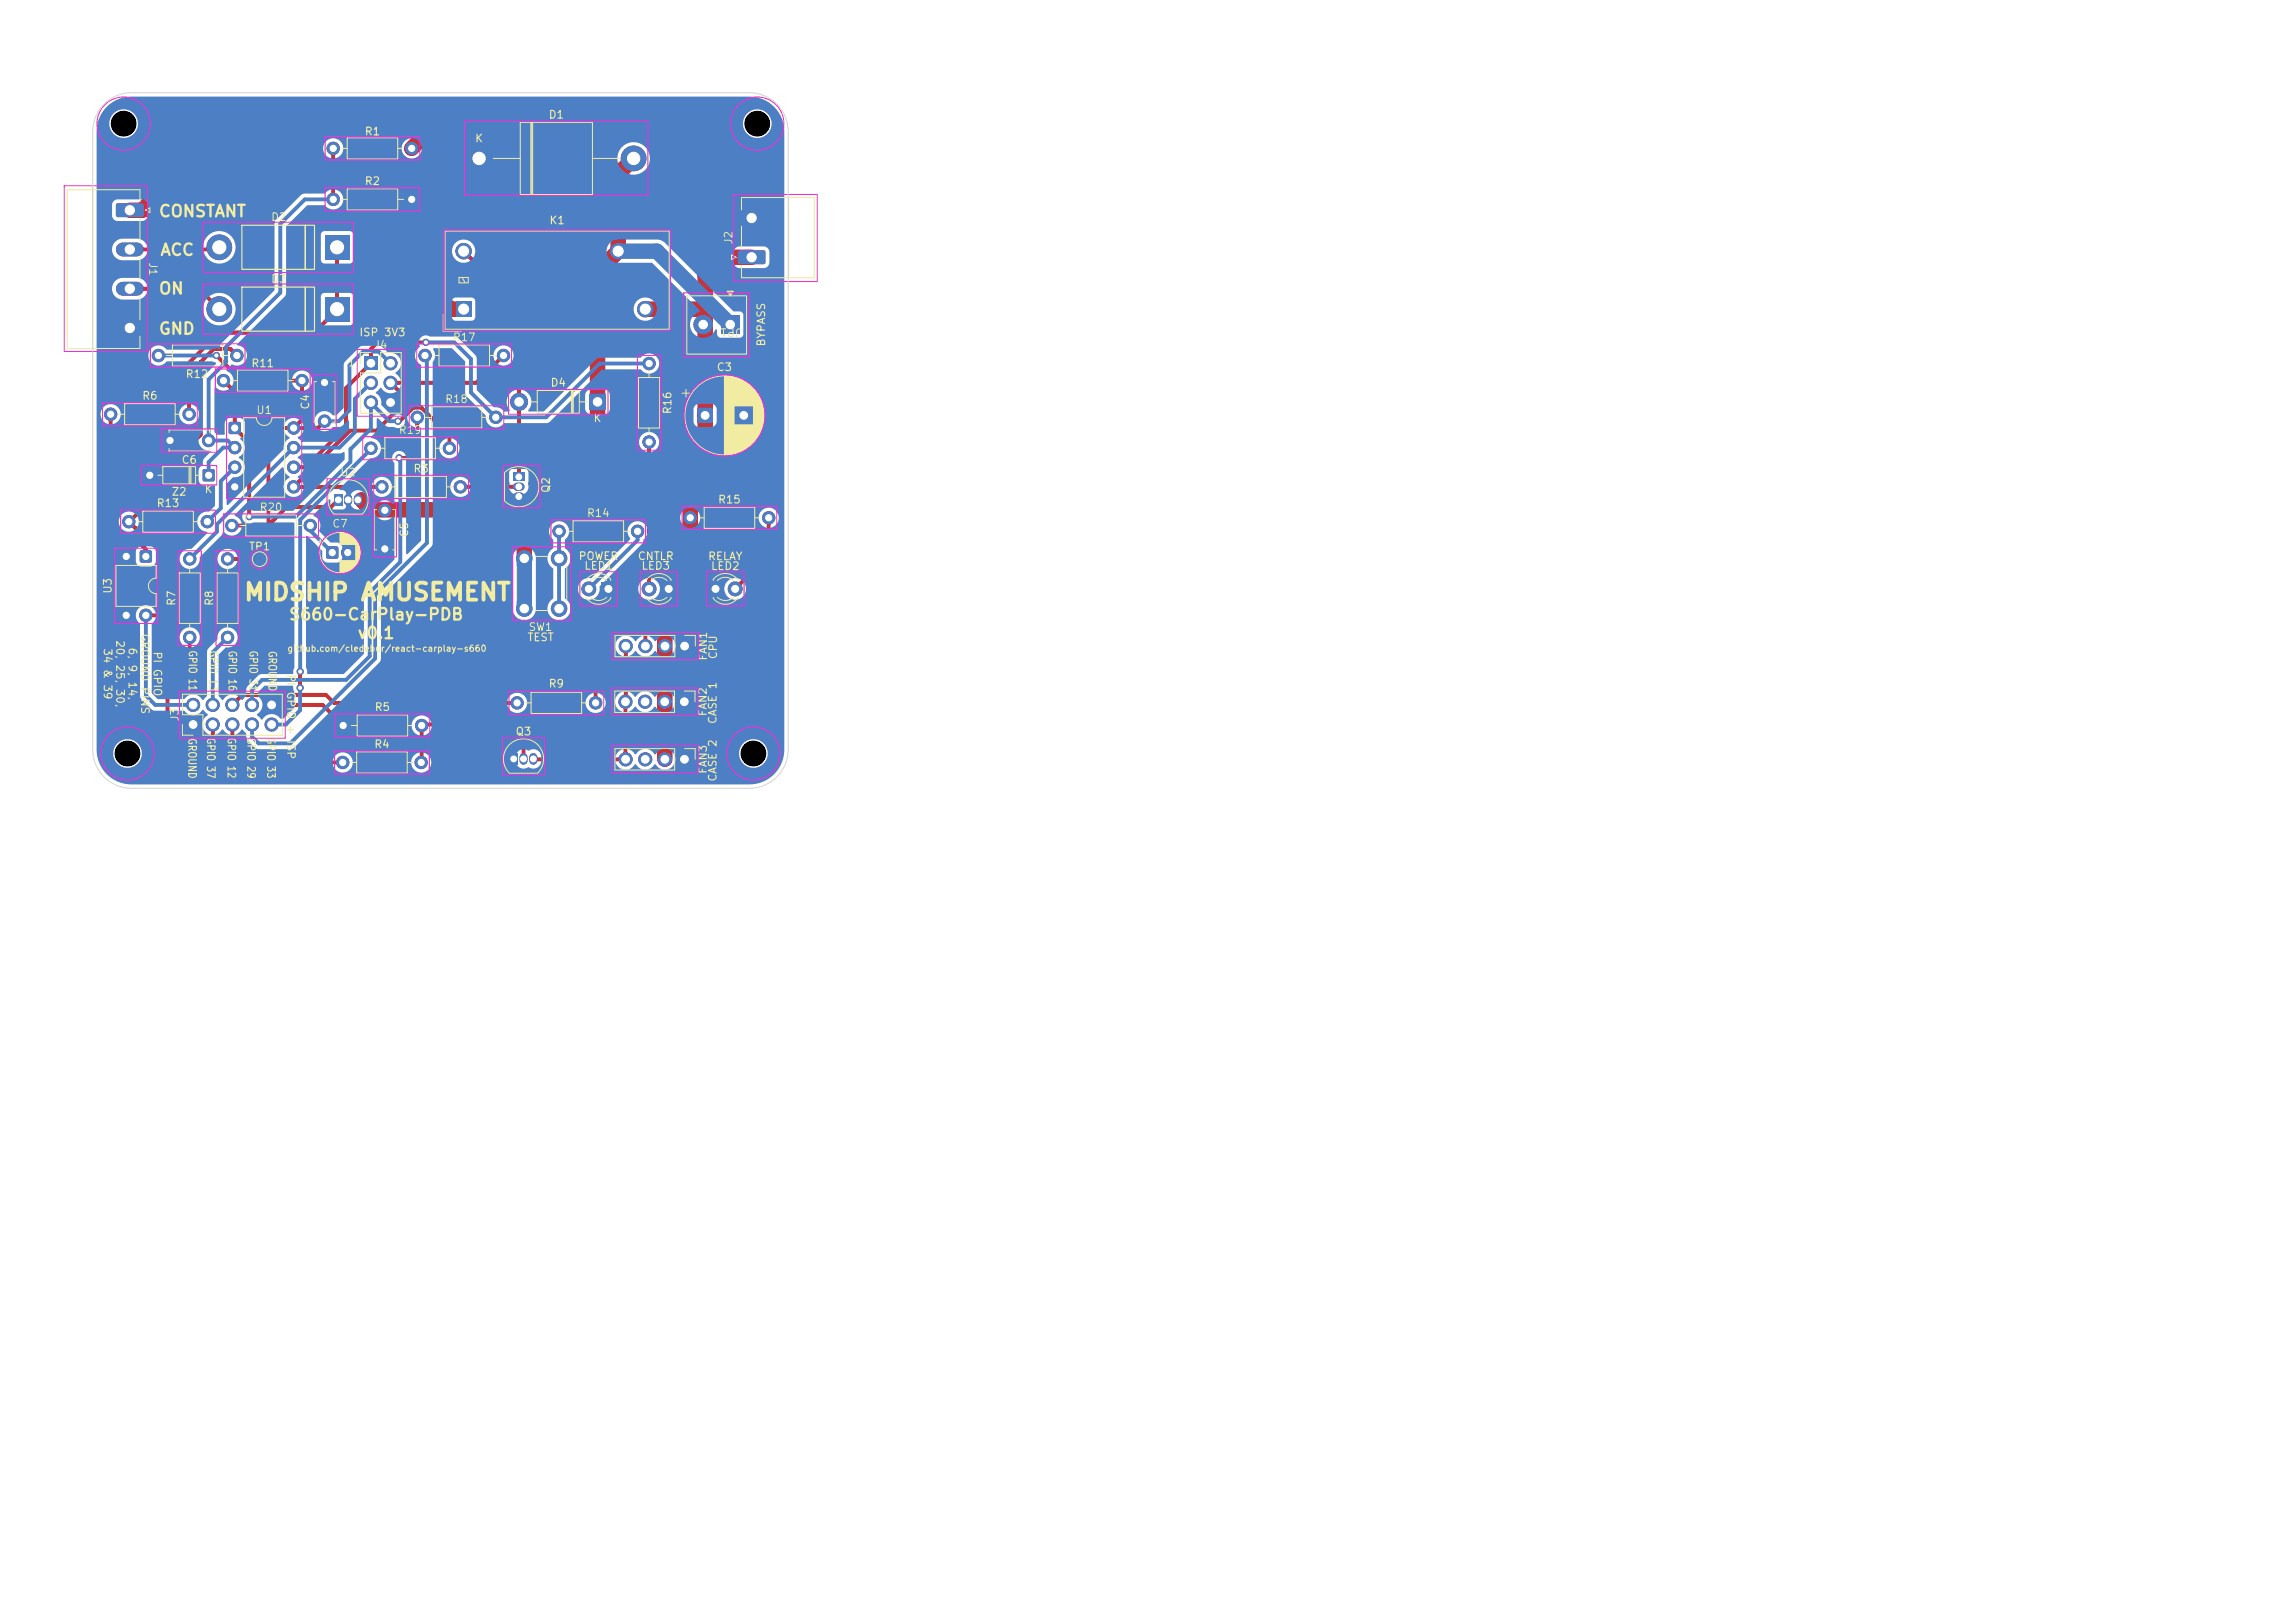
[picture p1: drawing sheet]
<svg xmlns="http://www.w3.org/2000/svg" width="297mm" height="210mm" viewBox="0 0 297 210" stroke-linecap="round" stroke-linejoin="round" font-family="sans-serif">
<defs><g id="words">
<text font-size="2.2" fill="#f2eda1" x="31.4" y="78.3">MIDSHIP AMUSEMENT</text>
<g font-size="1.5" fill="#f2eda1">
<text x="20.4" y="28.5">CONSTANT</text>
<text x="20.6" y="33.5">ACC</text>
<text x="20.4" y="38.5">ON</text>
<text x="20.4" y="43.7">GND</text>
<text x="37.3" y="80.6">S660-CarPlay-PDB</text>
<text x="46.2" y="83">v0.1</text>
</g>
<g font-size="1" fill="#f2eda1">
<text x="47.1" y="17.8">R1</text>
<text x="70.9" y="15.6">D1</text>
<text x="61.4" y="18.7">K</text>
<text x="35" y="28.8">D2</text>
<text x="47.1" y="24.2">R2</text>
<text x="71" y="29.3">K1</text>
<text x="19" y="33.9" transform="rotate(90 19 33.9)">J1</text>
<text x="95" y="31.7" transform="rotate(-90 95 31.7)">J2</text>
<text x="35" y="36.8">D3</text>
<text x="32.4" y="47.8">R11</text>
<text x="46.4" y="43.8">ISP 3V3</text>
<text x="48.3" y="45.4">J4</text>
<text x="58.5" y="44.4">R17</text>
<text x="96" y="42.2" transform="rotate(-180 96 42.2)">JP1</text>
<text x="99.3" y="44.9" transform="rotate(-90 99.3 44.9)">BYPASS</text>
<text x="18.3" y="52">R6</text>
<text x="23.9" y="49.2">R12</text>
<text x="33.1" y="53.8">U1</text>
<text x="40.3" y="53.1" transform="rotate(-90 40.3 53.1)">C4</text>
<text x="57.5" y="52.4">R18</text>
<text x="71.2" y="50.3">D4</text>
<text x="87.1" y="53.7" transform="rotate(-90 87.1 53.7)">R16</text>
<text x="92.7" y="48.3">C3</text>
<text x="51.5" y="56.4">R19</text>
<text x="76.7" y="54.9">K</text>
<text x="20.2" y="65.9">R13</text>
<text x="22.1" y="64.4">Z2</text>
<text x="23.4" y="60.3">C6</text>
<text x="26.4" y="64.1">K</text>
<text x="44" y="61.9">U2</text>
<text x="53.4" y="61.4">R3</text>
<text x="71.4" y="63.9" transform="rotate(-90 71.4 63.9)">Q2</text>
<text x="92.8" y="65.4">R15</text>
<text x="32.1" y="71.5">TP1</text>
<text x="33.5" y="66.4">R20</text>
<text x="42.9" y="68.5">C7</text>
<text x="53.1" y="69.6" transform="rotate(-90 53.1 69.6)">C5</text>
<text x="75.9" y="67.1">R14</text>
<text x="14.7" y="76.9" transform="rotate(-90 14.7 76.9)">U3</text>
<text x="74.8" y="72.7">POWER</text>
<text x="75.5" y="74">LED1</text>
<text x="82.5" y="72.7">CNTLR</text>
<text x="82.9" y="74">LED3</text>
<text x="91.6" y="72.7">RELAY</text>
<text x="91.9" y="74">LED2</text>
<text x="13.2" y="83.8" transform="rotate(90 13.2 83.8)">34 &amp; 39</text>
<text x="14.8" y="82.8" transform="rotate(90 14.8 82.8)">20, 25, 30,</text>
<text x="16.4" y="83.7" transform="rotate(90 16.4 83.7)">6, 9, 14,</text>
<text x="18" y="81.9" transform="rotate(90 18 81.9)">GROUND PINS</text>
<text x="22.9" y="78.5" transform="rotate(-90 22.9 78.5)">R7</text>
<text x="27.8" y="78.5" transform="rotate(-90 27.8 78.5)">R8</text>
<text x="68.2" y="83.2">TEST</text>
<text x="68.3" y="81.9">SW1</text>
<text x="19.6" y="84.2" transform="rotate(90 19.6 84.2)">PI GPIO</text>
<text x="24.2" y="84.1" transform="rotate(90 24.2 84.1)">GPIO 11</text>
<text x="26.9" y="84.1" transform="rotate(90 26.9 84.1)">GPIO 13</text>
<text x="29.3" y="84.1" transform="rotate(90 29.3 84.1)">GPIO 16</text>
<text x="32" y="84.1" transform="rotate(90 32 84.1)">GPIO 31</text>
<text x="34.5" y="84.2" transform="rotate(90 34.5 84.2)">GROUND</text>
<text x="36.9" y="87.2" transform="rotate(90 36.9 87.2)">PI</text>
<text x="36.9" y="89.4" transform="rotate(90 36.9 89.4)">GPIO +</text>
<text x="70.9" y="89.2">R9</text>
<text x="91.7" y="85.6" transform="rotate(-90 91.7 85.6)">FAN1</text>
<text x="93" y="85.4" transform="rotate(-90 93 85.4)">CPU</text>
<text x="23.4" y="93.4" transform="rotate(-90 23.4 93.4)">J3</text>
<text x="24.1" y="95.4" transform="rotate(90 24.1 95.4)">GROUND</text>
<text x="26.5" y="95.4" transform="rotate(90 26.5 95.4)">GPIO</text>
<text x="29.2" y="95.4" transform="rotate(90 29.2 95.4)">GPIO</text>
<text x="31.8" y="95.4" transform="rotate(90 31.8 95.4)">GPIO</text>
<text x="34.3" y="95.4" transform="rotate(90 34.3 95.4)">GPIO</text>
<text x="36.9" y="95.7" transform="rotate(90 36.9 95.7)">ISP</text>
<text x="48.4" y="92.2">R5</text>
<text x="66.7" y="95.4">Q3</text>
<text x="91.7" y="92.8" transform="rotate(-90 91.7 92.8)">FAN2</text>
<text x="93" y="93.8" transform="rotate(-90 93 93.8)">CASE 1</text>
<text x="26.5" y="99" transform="rotate(90 26.5 99)">37</text>
<text x="29.2" y="99" transform="rotate(90 29.2 99)">12</text>
<text x="31.8" y="99" transform="rotate(90 31.8 99)">29</text>
<text x="34.3" y="99" transform="rotate(90 34.3 99)">33</text>
<text x="48.4" y="97">R4</text>
<text x="91.7" y="100.2" transform="rotate(-90 91.7 100.2)">FAN3</text>
<text x="93" y="101.2" transform="rotate(-90 93 101.2)">CASE</text>
<text x="93" y="96.7" transform="rotate(-90 93 96.7)">2</text>
</g>
<g font-size=".8" fill="#f2eda1">
<text x="45" y="47.6">1</text>
<text x="37.1" y="84.5">github.com/cledebur/react-carplay-s660</text>
</g>
</g></defs>
<g fill="#c83434" stroke="#c83434" stroke-width=".13">
<circle cx="84" cy="47" r=".8"/>
<circle cx="84" cy="57.2" r=".8"/>
</g>
<path d="M29.7 54.7l.1-.1 1.3 .1 .1 .1-.1 1.3-.2 .1-1.2-.1-.1-.2z" fill="#c83434"/>
<g fill="#c83434" stroke="#c83434" stroke-width=".13">
<circle cx="30.4" cy="57.9" r=".8"/>
<circle cx="30.4" cy="60.5" r=".8"/>
<circle cx="30.4" cy="63" r=".8"/>
<circle cx="38" cy="63" r=".8"/>
<circle cx="38" cy="60.5" r=".8"/>
<circle cx="38" cy="57.9" r=".8"/>
<circle cx="38" cy="55.4" r=".8"/>
<circle cx="44.3" cy="98.7" r=".8"/>
<circle cx="54.5" cy="98.7" r=".8"/>
</g>
<path d="M87.7 97.4h1.7v1.7h-1.7z" fill="#c83434"/>
<g fill="#c83434" stroke="#c83434" stroke-width=".13">
<circle cx="86" cy="98.2" r=".85"/>
<circle cx="83.5" cy="98.2" r=".85"/>
<circle cx="81" cy="98.2" r=".85"/>
</g>
<path d="M47.1 46.2h1.7v1.7h-1.7z" fill="#c83434"/>
<g fill="#c83434" stroke="#c83434" stroke-width=".13">
<circle cx="50.5" cy="47" r=".85"/>
<circle cx="48" cy="49.5" r=".85"/>
<circle cx="50.5" cy="49.5" r=".85"/>
<circle cx="48" cy="52.1" r=".85"/>
<circle cx="50.5" cy="52.1" r=".85"/>
<circle cx="43.1" cy="25.8" r=".8"/>
<circle cx="53.3" cy="25.8" r=".8"/>
<circle cx="53.3" cy="19.2" r=".8"/>
<circle cx="43.1" cy="19.2" r=".8"/>
<circle cx="27" cy="57" r=".8"/>
<circle cx="22" cy="57" r=".8"/>
</g>
<path d="M87.7 82.8h1.7v1.7h-1.7z" fill="#c83434"/>
<g fill="#c83434" stroke="#c83434" stroke-width=".13">
<circle cx="86.1" cy="83.6" r=".85"/>
<circle cx="83.5" cy="83.6" r=".85"/>
<circle cx="81" cy="83.6" r=".85"/>
<circle cx="77.1" cy="90.9" r=".8"/>
<circle cx="66.9" cy="90.9" r=".8"/>
</g>
<path d="M15.1 26.4l.1-.1h3.2l.2 .3v1.3l-.2 .2h-3.2l-.2-.2z" fill="#c83434"/>
<path d="M15.9 32.3h1.8M15.9 37.4h1.8M15.9 42.4h1.8" fill="none" stroke="#c83434" stroke-width="1.8"/>
<g fill="#c83434" stroke="#c83434" stroke-width=".13">
<circle cx="80" cy="32.5" r="1"/>
<circle cx="83.5" cy="40" r="1"/>
</g>
<path d="M59 39h2v2h-2z" fill="#c83434"/>
<g fill="#c83434" stroke="#c83434" stroke-width=".13">
<circle cx="60" cy="32.5" r="1"/>
<circle cx="20.5" cy="46" r=".8"/>
<circle cx="30.7" cy="46" r=".8"/>
</g>
<path d="M66.4 61.2h1.5v1h-1.5z" fill="#c83434"/>
<path d="M66.9 63h.5M66.9 64.3h.5" fill="none" stroke="#c83434" stroke-width="1.1"/>
<g fill="#c83434" stroke="#c83434" stroke-width=".13">
<circle cx="89.3" cy="67" r=".8"/>
<circle cx="99.5" cy="67" r=".8"/>
<circle cx="72.4" cy="72.2" r="1"/>
<circle cx="72.4" cy="78.7" r="1"/>
<circle cx="67.8" cy="72.2" r="1"/>
<circle cx="67.8" cy="78.7" r="1"/>
</g>
<path d="M85.6 75.3h1.8v1.8h-1.8z" fill="#c83434"/>
<circle cx="84" cy="76.2" r=".9" fill="#c83434" stroke="#c83434" stroke-width=".13"/>
<path d="M76.3 51l.2-.1h1.7l.2 .1v.2v1.7v.1l-.2 .1h-1.7l-.2-.1-.1-.1v-1.7z" fill="#c83434"/>
<circle cx="67.2" cy="52" r="1.1" fill="#c83434" stroke="#c83434" stroke-width=".13"/>
<path d="M87.7 90h1.7v1.7h-1.7z" fill="#c83434"/>
<g fill="#c83434" stroke="#c83434" stroke-width=".13">
<circle cx="86" cy="90.8" r=".85"/>
<circle cx="83.5" cy="90.8" r=".85"/>
<circle cx="80.9" cy="90.8" r=".85"/>
</g>
<path d="M66 97.5h1v1.5h-1z" fill="#c83434"/>
<path d="M67.7 98v.4M69 98v.4" fill="none" stroke="#c83434" stroke-width="1.1"/>
<path d="M26.3 60.8l.1-.1 1.3 .1 .1 .2-.1 1.2-.1 .1-1.3-.1-.1-.1z" fill="#c83434"/>
<circle cx="19.4" cy="61.5" r=".8" fill="#c83434" stroke="#c83434" stroke-width=".13"/>
<path d="M77.8 75.3h1.8v1.8h-1.8z" fill="#c83434"/>
<circle cx="76.2" cy="76.2" r=".9" fill="#c83434" stroke="#c83434" stroke-width=".13"/>
<path d="M18.1 71.3l.2-.1 1.3 .1 .1 .2-.1 1.2-.2 .1-1.3-.1v-.1z" fill="#c83434"/>
<g fill="#c83434" stroke="#c83434" stroke-width=".13">
<circle cx="16.3" cy="72" r=".8"/>
<circle cx="16.3" cy="79.6" r=".8"/>
<circle cx="18.9" cy="79.6" r=".8"/>
<circle cx="33.6" cy="72.3" r=".75"/>
<circle cx="24.5" cy="53.6" r=".8"/>
<circle cx="14.3" cy="53.6" r=".8"/>
<circle cx="39.1" cy="49.2" r=".8"/>
<circle cx="28.9" cy="49.2" r=".8"/>
<circle cx="55" cy="46" r=".8"/>
<circle cx="65.2" cy="46" r=".8"/>
</g>
<path d="M91.7 75.3h1.8v1.8h-1.8z" fill="#c83434"/>
<circle cx="95.1" cy="76.2" r=".9" fill="#c83434" stroke="#c83434" stroke-width=".13"/>
<path d="M93.3 40.8h2.4v2.4h-2.4z" fill="#c83434"/>
<g fill="#c83434" stroke="#c83434" stroke-width=".13">
<circle cx="91" cy="42" r="1.2"/>
<circle cx="30" cy="68" r=".8"/>
<circle cx="40.2" cy="68" r=".8"/>
<circle cx="54.6" cy="93.9" r=".8"/>
<circle cx="44.4" cy="93.9" r=".8"/>
<circle cx="24.5" cy="82.5" r=".8"/>
<circle cx="24.5" cy="72.3" r=".8"/>
<circle cx="48" cy="58" r=".8"/>
<circle cx="58.2" cy="58" r=".8"/>
</g>
<path d="M90.3 52.8h.2h1.5h.2l.1 .2v1.5l-.1 .2-.2 .1h-1.5l-.2-.1-.1-.2v-1.5z" fill="#c83434"/>
<g fill="#c83434" stroke="#c83434" stroke-width=".13">
<circle cx="96.2" cy="53.7" r="1"/>
<circle cx="54" cy="54" r=".8"/>
<circle cx="64.2" cy="54" r=".8"/>
</g>
<path d="M42 30.4h3.2v3.2h-3.2z" fill="#c83434"/>
<circle cx="28.4" cy="32" r="1.6" fill="#c83434" stroke="#c83434" stroke-width=".13"/>
<path d="M95.5 32.5l.2-.1h3.2l.2 .2-.1 1.4-.2 .2h-3.2l-.1-.3z" fill="#c83434"/>
<path d="M96.4 28.2h1.8" fill="none" stroke="#c83434" stroke-width="1.8"/>
<g fill="#c83434" stroke="#c83434" stroke-width=".13">
<circle cx="29.4" cy="82.5" r=".8"/>
<circle cx="29.4" cy="72.3" r=".8"/>
</g>
<path d="M42.3 70.8l.1-.1 1.3 .1 .1 .2-.1 1.2-.1 .1-1.3-.1-.1-.1z" fill="#c83434"/>
<g fill="#c83434" stroke="#c83434" stroke-width=".13">
<circle cx="45" cy="71.5" r=".8"/>
<circle cx="72.3" cy="68.7" r=".8"/>
<circle cx="82.5" cy="68.7" r=".8"/>
<circle cx="42" cy="54.5" r=".8"/>
<circle cx="42" cy="49.5" r=".8"/>
<circle cx="49.4" cy="63" r=".8"/>
<circle cx="59.6" cy="63" r=".8"/>
</g>
<path d="M24.1 92.9h1.7v1.7h-1.7z" fill="#c83434"/>
<g fill="#c83434" stroke="#c83434" stroke-width=".13">
<circle cx="25" cy="91.2" r=".85"/>
<circle cx="27.5" cy="93.7" r=".85"/>
<circle cx="27.5" cy="91.2" r=".85"/>
<circle cx="30.1" cy="93.7" r=".85"/>
<circle cx="30.1" cy="91.2" r=".85"/>
<circle cx="32.6" cy="93.7" r=".85"/>
<circle cx="32.6" cy="91.2" r=".85"/>
<circle cx="35.1" cy="93.7" r=".85"/>
<circle cx="35.1" cy="91.2" r=".85"/>
</g>
<path d="M60.5 19l.1-.1h2.8l.1 .1 .1 .2v2.7l-.1 .1-.1 .1h-2.8l-.1-.1-.1-.1v-2.7z" fill="#c83434"/>
<circle cx="82" cy="20.5" r="1.6" fill="#c83434" stroke="#c83434" stroke-width=".13"/>
<path d="M42 38.4h3.2v3.2h-3.2z" fill="#c83434"/>
<g fill="#c83434" stroke="#c83434" stroke-width=".13">
<circle cx="28.4" cy="40" r="1.6"/>
<circle cx="16.7" cy="67.5" r=".8"/>
<circle cx="26.8" cy="67.5" r=".8"/>
<circle cx="49.8" cy="66" r=".8"/>
<circle cx="49.8" cy="71" r=".8"/>
</g>
<path d="M43.3 63.9h1v1.5h-1z" fill="#c83434"/>
<path d="M45 64.5v.4M46.3 64.5v.4" fill="none" stroke="#c83434" stroke-width="1.1"/>
<g fill="#c83434" stroke="#c83434" stroke-width=".13">
<circle cx="55.1" cy="44.3" r=".4"/>
<circle cx="32.3" cy="66.9" r=".4"/>
<circle cx="51.5" cy="54.5" r=".4"/>
<circle cx="28" cy="46" r=".4"/>
<circle cx="38.9" cy="86.9" r=".4"/>
<circle cx="38.8" cy="89" r=".4"/>
<circle cx="51.7" cy="59.3" r=".4"/>
</g>
<g fill="none" stroke="#c83434" stroke-width=".5">
<path d="M43.1 19.2v6.6M16.8 32.3h11.3M16.8 37.4h8.9l2.7 2.6M43.6 32v8M60 32.5l7.2 7.2v22M14.3 53.6v14.7l1.9 1.9h1.8l.9 .9v.9M28 46l3.2 3.3h7.9v5l-1.1 1.1M28.9 49.3l1.5 1.4v4.7l1.8 1.9v9.6M30.7 46l-.9-.8h-2.2l-1.6 1.6v9.5l-2.9 2.9v2l-6.4 6.3M42 54.5l-.9 .9h-4.9l-1.5 1.5v11.1M43.2 40.5l-2.5 2.5h-12.3l-3.9 3.9v6.7M50.5 49.5l1.3 1.3v1.8l-3.1 3.1h-3.4l-7.3 7.3h11.4"/>
<path d="M51.5 54.5h.2l1.8-1.7h1l3.7 3.6v1.6M54 54v4l-1.3 1.3h-1M55.1 44.3h-6.3l-.8 .9v1.8l-3.2 3.2v5l-5.2 5.3h-1.6M65.2 46l-3.6 3.5h-11M84 57.2v19M16.7 67.5l.9 .9h3.6l1.4 1.4v8l-1.8 1.8h-1.9M29.5 72.4h4.1M43.8 64.7l-1 .9h-5.7l-2.4 2.4h-4.7M59.6 63h7.5M99.5 67v4.9l-4.4 4.3M24.5 82.5v4l-2.8 2.9v8.1l.9 .9h4l.9-1v-3.6M30.1 93.8v2.2l2.6 2.7h11.7"/>
<path d="M35.2 91.2h6.5l2.7 2.7M38.8 86.9v2.1M38.8 86.9h.1M54.6 93.9v4.7M54.7 93.7h12.1l.9 1v3.5M66.9 91h-23.7l-1-1.1h-10.8l-1.3 1.3M80.9 90.8l.1 7.5h-11.8M80.9 97.4h.1M81 83.6v7M83.5 83.6v-2.3l-1.3-1.3h-2.1l-3 3v8"/>
</g>
<path d="M56.2 16.2l-2.9 3M16.8 27.2h1.6l12.4-12.4h24l1.5 1.5v21.7l1.9 2h1.8M56.3 25.8l1.6 1.6h20.8l1.3 1.3M82 20.5l-2 2v10l-2.7 2.7v27.7l-3 3.1h-26.2l-1.3-1.3M97.3 33.3h-3.8l-2.3 2.2v25.1l-1.9 1.9v16l-3.3 3.3v16.5M83.5 40h7.7M67.7 66l.1 .1v6.2" fill="none" stroke="#c83434" stroke-width="2"/>
<g fill="#4d7fc4" stroke="#4d7fc4" stroke-width=".13">
<circle cx="84" cy="47" r=".8"/>
<circle cx="84" cy="57.2" r=".8"/>
</g>
<path d="M29.7 54.7l.1-.1 1.3 .1 .1 .1-.1 1.3-.2 .1-1.2-.1-.1-.2z" fill="#4d7fc4"/>
<g fill="#4d7fc4" stroke="#4d7fc4" stroke-width=".13">
<circle cx="30.4" cy="57.9" r=".8"/>
<circle cx="30.4" cy="60.5" r=".8"/>
<circle cx="30.4" cy="63" r=".8"/>
<circle cx="38" cy="63" r=".8"/>
<circle cx="38" cy="60.5" r=".8"/>
<circle cx="38" cy="57.9" r=".8"/>
<circle cx="38" cy="55.4" r=".8"/>
<circle cx="44.3" cy="98.7" r=".8"/>
<circle cx="54.5" cy="98.7" r=".8"/>
</g>
<path d="M87.7 97.4h1.7v1.7h-1.7z" fill="#4d7fc4"/>
<g fill="#4d7fc4" stroke="#4d7fc4" stroke-width=".13">
<circle cx="86" cy="98.2" r=".85"/>
<circle cx="83.5" cy="98.2" r=".85"/>
<circle cx="81" cy="98.2" r=".85"/>
</g>
<path d="M47.1 46.2h1.7v1.7h-1.7z" fill="#4d7fc4"/>
<g fill="#4d7fc4" stroke="#4d7fc4" stroke-width=".13">
<circle cx="50.5" cy="47" r=".85"/>
<circle cx="48" cy="49.5" r=".85"/>
<circle cx="50.5" cy="49.5" r=".85"/>
<circle cx="48" cy="52.1" r=".85"/>
<circle cx="50.5" cy="52.1" r=".85"/>
<circle cx="43.1" cy="25.8" r=".8"/>
<circle cx="53.3" cy="25.8" r=".8"/>
<circle cx="53.3" cy="19.2" r=".8"/>
<circle cx="43.1" cy="19.2" r=".8"/>
<circle cx="27" cy="57" r=".8"/>
<circle cx="22" cy="57" r=".8"/>
</g>
<path d="M87.7 82.8h1.7v1.7h-1.7z" fill="#4d7fc4"/>
<g fill="#4d7fc4" stroke="#4d7fc4" stroke-width=".13">
<circle cx="86.1" cy="83.6" r=".85"/>
<circle cx="83.5" cy="83.6" r=".85"/>
<circle cx="81" cy="83.6" r=".85"/>
<circle cx="77.1" cy="90.9" r=".8"/>
<circle cx="66.9" cy="90.9" r=".8"/>
</g>
<path d="M15.1 26.4l.1-.1h3.2l.2 .3v1.3l-.2 .2h-3.2l-.2-.2z" fill="#4d7fc4"/>
<path d="M15.9 32.3h1.8M15.9 37.4h1.8M15.9 42.4h1.8" fill="none" stroke="#4d7fc4" stroke-width="1.8"/>
<g fill="#4d7fc4" stroke="#4d7fc4" stroke-width=".13">
<circle cx="80" cy="32.5" r="1"/>
<circle cx="83.5" cy="40" r="1"/>
</g>
<path d="M59 39h2v2h-2z" fill="#4d7fc4"/>
<g fill="#4d7fc4" stroke="#4d7fc4" stroke-width=".13">
<circle cx="60" cy="32.5" r="1"/>
<circle cx="20.5" cy="46" r=".8"/>
<circle cx="30.7" cy="46" r=".8"/>
</g>
<path d="M66.4 61.2h1.5v1h-1.5z" fill="#4d7fc4"/>
<path d="M66.9 63h.5M66.9 64.3h.5" fill="none" stroke="#4d7fc4" stroke-width="1.1"/>
<g fill="#4d7fc4" stroke="#4d7fc4" stroke-width=".13">
<circle cx="89.3" cy="67" r=".8"/>
<circle cx="99.5" cy="67" r=".8"/>
<circle cx="72.4" cy="72.2" r="1"/>
<circle cx="72.4" cy="78.7" r="1"/>
<circle cx="67.8" cy="72.2" r="1"/>
<circle cx="67.8" cy="78.7" r="1"/>
</g>
<path d="M85.6 75.3h1.8v1.8h-1.8z" fill="#4d7fc4"/>
<circle cx="84" cy="76.2" r=".9" fill="#4d7fc4" stroke="#4d7fc4" stroke-width=".13"/>
<path d="M76.3 51l.2-.1h1.7l.2 .1v.2v1.7v.1l-.2 .1h-1.7l-.2-.1-.1-.1v-1.7z" fill="#4d7fc4"/>
<circle cx="67.2" cy="52" r="1.1" fill="#4d7fc4" stroke="#4d7fc4" stroke-width=".13"/>
<path d="M87.7 90h1.7v1.7h-1.7z" fill="#4d7fc4"/>
<g fill="#4d7fc4" stroke="#4d7fc4" stroke-width=".13">
<circle cx="86" cy="90.8" r=".85"/>
<circle cx="83.5" cy="90.8" r=".85"/>
<circle cx="80.9" cy="90.8" r=".85"/>
</g>
<path d="M66 97.5h1v1.5h-1z" fill="#4d7fc4"/>
<path d="M67.7 98v.4M69 98v.4" fill="none" stroke="#4d7fc4" stroke-width="1.1"/>
<path d="M26.3 60.8l.1-.1 1.3 .1 .1 .2-.1 1.2-.1 .1-1.3-.1-.1-.1z" fill="#4d7fc4"/>
<circle cx="19.4" cy="61.5" r=".8" fill="#4d7fc4" stroke="#4d7fc4" stroke-width=".13"/>
<path d="M77.8 75.3h1.8v1.8h-1.8z" fill="#4d7fc4"/>
<circle cx="76.2" cy="76.2" r=".9" fill="#4d7fc4" stroke="#4d7fc4" stroke-width=".13"/>
<path d="M18.1 71.3l.2-.1 1.3 .1 .1 .2-.1 1.2-.2 .1-1.3-.1v-.1z" fill="#4d7fc4"/>
<g fill="#4d7fc4" stroke="#4d7fc4" stroke-width=".13">
<circle cx="16.3" cy="72" r=".8"/>
<circle cx="16.3" cy="79.6" r=".8"/>
<circle cx="18.9" cy="79.6" r=".8"/>
<circle cx="24.5" cy="53.6" r=".8"/>
<circle cx="14.3" cy="53.6" r=".8"/>
<circle cx="39.1" cy="49.2" r=".8"/>
<circle cx="28.9" cy="49.2" r=".8"/>
<circle cx="55" cy="46" r=".8"/>
<circle cx="65.2" cy="46" r=".8"/>
</g>
<path d="M91.7 75.3h1.8v1.8h-1.8z" fill="#4d7fc4"/>
<circle cx="95.1" cy="76.2" r=".9" fill="#4d7fc4" stroke="#4d7fc4" stroke-width=".13"/>
<path d="M93.3 40.8h2.4v2.4h-2.4z" fill="#4d7fc4"/>
<g fill="#4d7fc4" stroke="#4d7fc4" stroke-width=".13">
<circle cx="91" cy="42" r="1.2"/>
<circle cx="30" cy="68" r=".8"/>
<circle cx="40.2" cy="68" r=".8"/>
<circle cx="54.6" cy="93.9" r=".8"/>
<circle cx="44.4" cy="93.9" r=".8"/>
<circle cx="24.5" cy="82.5" r=".8"/>
<circle cx="24.5" cy="72.3" r=".8"/>
<circle cx="48" cy="58" r=".8"/>
<circle cx="58.2" cy="58" r=".8"/>
</g>
<path d="M90.3 52.8h.2h1.5h.2l.1 .2v1.5l-.1 .2-.2 .1h-1.5l-.2-.1-.1-.2v-1.5z" fill="#4d7fc4"/>
<g fill="#4d7fc4" stroke="#4d7fc4" stroke-width=".13">
<circle cx="96.2" cy="53.7" r="1"/>
<circle cx="54" cy="54" r=".8"/>
<circle cx="64.2" cy="54" r=".8"/>
</g>
<path d="M42 30.4h3.2v3.2h-3.2z" fill="#4d7fc4"/>
<circle cx="28.4" cy="32" r="1.6" fill="#4d7fc4" stroke="#4d7fc4" stroke-width=".13"/>
<path d="M95.5 32.5l.2-.1h3.2l.2 .2-.1 1.4-.2 .2h-3.2l-.1-.3z" fill="#4d7fc4"/>
<path d="M96.4 28.2h1.8" fill="none" stroke="#4d7fc4" stroke-width="1.8"/>
<g fill="#4d7fc4" stroke="#4d7fc4" stroke-width=".13">
<circle cx="29.4" cy="82.5" r=".8"/>
<circle cx="29.4" cy="72.3" r=".8"/>
</g>
<path d="M42.3 70.8l.1-.1 1.3 .1 .1 .2-.1 1.2-.1 .1-1.3-.1-.1-.1z" fill="#4d7fc4"/>
<g fill="#4d7fc4" stroke="#4d7fc4" stroke-width=".13">
<circle cx="45" cy="71.5" r=".8"/>
<circle cx="72.3" cy="68.7" r=".8"/>
<circle cx="82.5" cy="68.7" r=".8"/>
<circle cx="42" cy="54.5" r=".8"/>
<circle cx="42" cy="49.5" r=".8"/>
<circle cx="49.4" cy="63" r=".8"/>
<circle cx="59.6" cy="63" r=".8"/>
</g>
<path d="M24.1 92.9h1.7v1.7h-1.7z" fill="#4d7fc4"/>
<g fill="#4d7fc4" stroke="#4d7fc4" stroke-width=".13">
<circle cx="25" cy="91.2" r=".85"/>
<circle cx="27.5" cy="93.7" r=".85"/>
<circle cx="27.5" cy="91.2" r=".85"/>
<circle cx="30.1" cy="93.7" r=".85"/>
<circle cx="30.1" cy="91.2" r=".85"/>
<circle cx="32.6" cy="93.7" r=".85"/>
<circle cx="32.6" cy="91.2" r=".85"/>
<circle cx="35.1" cy="93.7" r=".85"/>
<circle cx="35.1" cy="91.2" r=".85"/>
</g>
<path d="M60.5 19l.1-.1h2.8l.1 .1 .1 .2v2.7l-.1 .1-.1 .1h-2.8l-.1-.1-.1-.1v-2.7z" fill="#4d7fc4"/>
<circle cx="82" cy="20.5" r="1.6" fill="#4d7fc4" stroke="#4d7fc4" stroke-width=".13"/>
<path d="M42 38.4h3.2v3.2h-3.2z" fill="#4d7fc4"/>
<g fill="#4d7fc4" stroke="#4d7fc4" stroke-width=".13">
<circle cx="28.4" cy="40" r="1.6"/>
<circle cx="16.7" cy="67.5" r=".8"/>
<circle cx="26.8" cy="67.5" r=".8"/>
<circle cx="49.8" cy="66" r=".8"/>
<circle cx="49.8" cy="71" r=".8"/>
</g>
<path d="M43.3 63.9h1v1.5h-1z" fill="#4d7fc4"/>
<path d="M45 64.5v.4M46.3 64.5v.4" fill="none" stroke="#4d7fc4" stroke-width="1.1"/>
<g fill="#4d7fc4" stroke="#4d7fc4" stroke-width=".13">
<circle cx="55.1" cy="44.3" r=".4"/>
<circle cx="32.3" cy="66.9" r=".4"/>
<circle cx="51.5" cy="54.5" r=".4"/>
<circle cx="28" cy="46" r=".4"/>
<circle cx="38.9" cy="86.9" r=".4"/>
<circle cx="38.8" cy="89" r=".4"/>
<circle cx="51.7" cy="59.3" r=".4"/>
</g>
<g fill="none" stroke="#4d7fc4" stroke-width=".5">
<path d="M43.1 25.8h-3.7l-3.1 3.2v8.9l-7.1 7v2l-2.2 2.2v7.9h2.5l.9 .9h-1.5l-1.9 1.9v1.7M20.5 46h7.5M48 52.1v3.4l-2.7 2.6v1.7l-7 7.1h-6.1M48 52.1l2.4 2.4h1.1M48 49.5l-2.1 2.1v4.3l-2 2h-5.9l-9.9 9.9v1l-3.6 3.5M48 58.1l-9.2 9.2v19.6M50.5 47l-1.5-1.5h-2l-1.8 1.8v5.8l-1.4 1.4h-1.8M51.7 59.3v.1l.1 .2v13.1l-4 4v8.2l-3 3.1h-10.9l-1.3 1.3v1.9M55.1 44.3h3.7l2.1 2.2v4.3l3.3 3.2h6.5l6.9-7h6.4M55.2 46.2v24.1l-6.6 6.7v8.2l-11 11h-4.1l-.9-.9v-1.5M18.9 79.6v10.4l1.2 1.2h4.9M30.4 60.5l-1.8 1.8v3.5l-1.8 1.7"/>
<path d="M40.2 68v.7l2.8 2.8M45 64.7v6.8M72.3 68.8v10M82.5 68.8v1.1l-6.3 6.3M29.4 82.6l-1.9 1.8v6.8M38.8 89v2.9l-1.8 1.9h-1.8"/>
</g>
<path d="M80 32.5h5l9.5 9.5M67.8 72.3v6.5" fill="none" stroke="#4d7fc4" stroke-width="2"/>
<g fill="#4d7fc4">
<path d="M34.2 88.8l3.6-.1 .1 .1 .2 .7v2.1l-1.4 1.4h-.4a1.48 1.48 0 0 0-2.4 .1l-.7-.6a1.47 1.47 0 0 0 .2-2.5v-.4z"/>
<path d="M13.8 13.8a4.5 4.5 0 0 1 3.3-1.3h79.9a4.5 4.5 0 0 1 4.5 4.5v80a4.5 4.5 0 0 1-4.5 4.5h-80a4.5 4.5 0 0 1-4.5-4.1h2.1v.2a1.85 1.85 0 0 0 1.4 1.7 1.85 1.85 0 0 0 2-.7h25v.2a1.3 1.3 0 0 0 1.5 1.2 1.3 1.3 0 0 0 1.2-1.4h7.5v.2a1.3 1.3 0 0 0 1.8 1.1 1.3 1.3 0 0 0 .5-2h11.2v.6a1.05 1.05 0 0 0 1.7 .8h.1a1.05 1.05 0 0 0 1.1 0 1.05 1.05 0 0 0 .4-1.2h9.6v.3a1.4 1.4 0 0 0 1.1 1.2 1.4 1.4 0 0 0 1.5-.7 1.48 1.48 0 0 0 2.6 0 1.38 1.38 0 0 0 2 .5 1.38 1.38 0 0 0 .3-2h8.5v.2a1.85 1.85 0 0 0 2.9 1.5 1.85 1.85 0 0 0 0-3.2 1.85 1.85 0 0 0-2.9 1.5h-8.5a1.44 1.44 0 0 0-2.3 .2 1.48 1.48 0 0 0-2.6 0 1.4 1.4 0 0 0-1.5-.7 1.4 1.4 0 0 0-1.1 1.2h-9.6v-.2a1.05 1.05 0 0 0-1.6-.8 1.05 1.05 0 0 0-1.7 .8l-11.2-.1a1.31 1.31 0 0 0-1.4-.4 1.31 1.31 0 0 0-.9 1.2l-7.6-.1a1.3 1.3 0 0 0-1.3-1.1 1.3 1.3 0 0 0-1.3 1.2l-25-.1a1.85 1.85 0 0 0-.9-2.8 1.85 1.85 0 0 0-2.5 1.7h-2.1v-17.9h5.1l.1 .6 .4 .6v9.4l.1 .3 1.4 1.4 .3 .1 4 .1a1.44 1.44 0 0 0 2.4-.2l.6 .6v.2a1.37 1.37 0 0 0-.3 2.1 1.37 1.37 0 0 0 2.1-.3h.2a1.43 1.43 0 0 0 2.4 0l.6 .5v.5l.1 .4 1 1 .3 .1h4.3l.4-.1 3-3h12.3v.2a1.3 1.3 0 0 0 2 1 1.3 1.3 0 0 0 0-2.2 1.3 1.3 0 0 0-2 1h-12.3l3-3h21.6a1.3 1.3 0 0 0 1.3 1.5 1.3 1.3 0 0 0 1.3-1.5h7.6v.3a1.3 1.3 0 0 0 1.5 1.1 1.3 1.3 0 0 0 1.1-1.5h1.2v.2a1.4 1.4 0 0 0 1.1 1.2 1.4 1.4 0 0 0 1.5-.7 1.48 1.48 0 0 0 2.6 0 1.37 1.37 0 0 0 1.8 .7 1.37 1.37 0 0 0 .6-1.9 1.37 1.37 0 0 0-1.9-.6l-.6 .6a1.48 1.48 0 0 0-2.5 0 1.4 1.4 0 0 0-1.5-.7 1.4 1.4 0 0 0-1.1 1.2l-1.3-.1a1.31 1.31 0 0 0-1.3-.9 1.31 1.31 0 0 0-1.2 1.1h-7.6v-.1a1.3 1.3 0 0 0-1.3-1.1 1.3 1.3 0 0 0-1.3 1.2h-21.6l5.1-5.1 .2-.4v-1.8h30.3v.2a1.4 1.4 0 0 0 1.1 1.2 1.4 1.4 0 0 0 1.6-.7 1.48 1.48 0 0 0 2.5 0 1.37 1.37 0 0 0 1.9 .7 1.37 1.37 0 0 0 .5-1.9 1.37 1.37 0 0 0-1.8-.6l-.6 .6a1.48 1.48 0 0 0-2.6 0 1.4 1.4 0 0 0-1.5-.7 1.4 1.4 0 0 0-1.1 1.2h-30.3v-6.3l5.1-5.1h11.9l.1 7a1.51 1.51 0 0 0 1.6 1.2 1.51 1.51 0 0 0 1.4-1.4v-6.8h1.4a1.73 1.73 0 0 0 .8 1.5v3.8a1.52 1.52 0 0 0-.4 2.3 1.52 1.52 0 0 0 2.3 0 1.52 1.52 0 0 0-.4-2.3v-1.3h1.7v.2a1.4 1.4 0 0 0 1.5 1.3 1.4 1.4 0 0 0 1.3-1.5h5v.2a1.4 1.4 0 0 0 1.5 1.3 1.4 1.4 0 0 0 1.3-1.5h8.3v.2a1.4 1.4 0 0 0 2.2 1.1 1.4 1.4 0 0 0 0-2.4 1.4 1.4 0 0 0-2.2 1.1h-8.3v-.2a1.41 1.41 0 0 0-1.5-1.1 1.41 1.41 0 0 0-1.3 1.3h-5v-.1l5.6-5.8a.84 .84 0 0 1 .4-.8 1.31 1.31 0 0 0-.3-1.7 1.31 1.31 0 0 0-1.8 .2 1.31 1.31 0 0 0 .1 1.8l-5.1 5.1a1.42 1.42 0 0 0-1.7 1.3h-1.7v-2.5a1.63 1.63 0 0 0 0-2.7v-1.1a1.32 1.32 0 0 0 .2-2 1.32 1.32 0 0 0-2 .1 1.32 1.32 0 0 0 .3 2v1a1.6 1.6 0 0 0-.8 1.2h-1.4l-.1-.2a1.51 1.51 0 0 0-1.6-1.2 1.51 1.51 0 0 0-1.4 1.4h-11.9l1.4-1.4 .2-.2v-3.6h32a1.3 1.3 0 0 0 1.3 1.4 1.3 1.3 0 0 0 1.3-1.4h7.6v.2a1.3 1.3 0 0 0 2 1 1.3 1.3 0 0 0 0-2.2 1.3 1.3 0 0 0-2 1h-7.6v-.1a1.3 1.3 0 0 0-1.3-1.1 1.3 1.3 0 0 0-1.3 1.2h-32v-4h2.3v.2a1.3 1.3 0 0 0 2 1 1.3 1.3 0 0 0 0-2.2 1.3 1.3 0 0 0-2 1h-2.3v-1.8h9.9v1.4a1.19 1.19 0 0 0 .9 1.5 1.22 1.22 0 0 0 1.6-.7v-2.2l-.2-.3-.2-.1h-1.7l-.3 .1-.1 .3h-9.9v-3.2h.9a1.3 1.3 0 0 0 1.7 1.3 1.3 1.3 0 0 0 .5-2.1h23.6v.2a1.3 1.3 0 0 0 2 1 1.3 1.3 0 0 0 0-2.2 1.3 1.3 0 0 0-2 1h-23.6l-.1-.1a1.31 1.31 0 0 0-2.1 .9h-.9v-11.1a1.51 1.51 0 0 0 .1-1.7h2.4l1.7 1.6v4.3l.2 .3 2.5 2.5a1.34 1.34 0 0 0 .8 1.4 1.34 1.34 0 0 0 1.6-.4l5.6-.1 .3-.1 3.4-3.5h1.1v1.9l.2 .3 .4 .3h2l.5-.3 .1-.3h10.8l.1 1.7 .2 .4 .4 .2 1.8-.1 .4-.2 .2-.4v-1.6a.74 .74 0 0 0-.7-.8l-1.8 .1-.4 .2-.2 .5h-10.8v-1.9l-.1-.4-.5-.3h-1.9a.74 .74 0 0 0-.7 .7h-1.1l3.4-3.3h4.9a1.32 1.32 0 0 0 2 .1 1.32 1.32 0 0 0-.1-1.9 1.32 1.32 0 0 0-1.9 .3h-5.3l-.3 .1-6.9 6.8h-1.9h-.1a1.75 1.75 0 0 0-.5-2.6 1.6 1.6 0 0 0-2 .4 1.6 1.6 0 0 0 .1 2v.2h-.1h-.7a1.53 1.53 0 0 0-1.3-.5l-2.2-2.2v-4.1l-.2-.5h2.4v.2a1.3 1.3 0 0 0 1.9 1 1.3 1.3 0 0 0 0-2.2 1.3 1.3 0 0 0-1.9 1h-2.4l-2.2-2.2-.3-.1-3.4-.1a.95 .95 0 0 0-1.2 .2 .95 .95 0 0 0-.1 1.2 1.33 1.33 0 0 0 .2 2.3v5.4l-.1 .1a1.32 1.32 0 0 0-1.7 1.3 1.32 1.32 0 0 0 1.7 1.3l.1 .1v14.5l-1.8 1.8-.1-.1-.1-12.2a.92 .92 0 0 0-1.2-1 .92 .92 0 0 0-.3 1.6v5.2l-.1 .1a1.32 1.32 0 0 0-1.9-.3 1.32 1.32 0 0 0-.1 2 1.32 1.32 0 0 0 2-.2l.1 .1v5.5l-3.8 3.9-.1 .3v8l-2.6 2.6h-4.6l-.2-.1 .1-.3-.2-.4v-17h.2l1.9 1.8v1l.2 .3 .2 .2 1.6 .1 .4-.3 .2-.4v-1.2l-.2-.4-.4-.3h-1l-1.4-1.5a1.44 1.44 0 0 0-.7-2l2-2.1 .2 .1v1l.3 .2h1.3l.3-.1 .1-.3v-1.2h.5v.7a1.03 1.03 0 0 0 1 .9 1.03 1.03 0 0 0 1-.9 1.22 1.22 0 0 0-.7-1.5 1.03 1.03 0 0 0-1.3 .8h-.5v-.4a.56 .56 0 0 0-.7-.5l-.2-.1 .4-.4h3.8v.2a1.3 1.3 0 0 0 2 1 1.3 1.3 0 0 0 0-2.2 1.3 1.3 0 0 0-2 1h-3.8l3.5-3.6a1.34 1.34 0 0 0 1.5-1.2 1.34 1.34 0 0 0-1.2-1.4l-.1-.2 .7-.8 .1-1.5v-.1h.2l.9 1a1.23 1.23 0 0 0 1.1 .2 .91 .91 0 0 0 1.4-.8 .91 .91 0 0 0-1.4-.8h-.4l-1.3-1.4a1.56 1.56 0 0 0-.7-1.5l.7-.6a1.38 1.38 0 0 0 2.2 .3 1.38 1.38 0 0 0-.3-2.2v-.1a1.39 1.39 0 0 0 .6-1.7 1.39 1.39 0 0 0-1.6-.9l-.7-.7-.3-.1h-2.4l-.3 .1-1.9 1.9-.1 .4v5.5l-1 1a1.29 1.29 0 0 1-1-.4 1.31 1.31 0 0 0-1.7 .7 1.31 1.31 0 0 0 .6 1.7 1.31 1.31 0 0 0 1.7-.4l.9-.1 .3-.1 .7-.7h.1l.1 1.2-1.6 1.6h-4.5l-.6-.6a1.34 1.34 0 0 0 .7-1.6 1.34 1.34 0 0 0-1.5-.9 1.32 1.32 0 0 0-1 1.2 1.32 1.32 0 0 0 .8 1.3v.1a1.47 1.47 0 0 0-.8 1.5l-7.2 7.1h-.1l-.1-.1v-2.6l.8-.8a1.34 1.34 0 0 0 1.5-.9 1.34 1.34 0 0 0-.7-1.6v-.2a1.33 1.33 0 0 0 .2-2.3v-.1l.4-.3 .2-.3v-1.3a.74 .74 0 0 0-.7-.7h-1.3l-.5 .3-.1 .4v1.4h-1l-.3-.3v-5.7v-.1h.2a1.3 1.3 0 0 0 1.4 .3 1.3 1.3 0 0 0 .8-1.3h7.6v.3a1.3 1.3 0 0 0 2 1 1.3 1.3 0 0 0 0-2.3 1.3 1.3 0 0 0-2 1h-7.6v-.2a1.69 1.69 0 0 0-.9-1l.7-.7a1.32 1.32 0 0 0 1.9-.9 1.32 1.32 0 0 0-1.2-1.6v-.2l6.2-6.1h4.6v3.3l.2 .3 .3 .1h3.3l.3-.1 .1-.4v-2.6h12.8v2.1l.1 .3 .4 .1 2.2-.1 .3-.3v-1.2h20.5a1.51 1.51 0 0 0 2.1 1.5 1.51 1.51 0 0 0 .4-2.5 1.51 1.51 0 0 0-2.5 .7v.3h-20.5v-1l-.1-.3-.4-.1h-2.1l-.3 .1-.1 .4h-12.8v-.8l-.4-.3h-3.4l-.2 .1-.2 .4h-4.6l.1-.5v-7.5h4.5v3.3l.2 .3 .3 .1 3.5-.1 .2-.3v-1.3h12.8a1.51 1.51 0 0 0 1.5 1.6 1.51 1.51 0 0 0 1.5-1.6h17v.2a1.5 1.5 0 0 0 1.4 1.4h4.5l6.1 6.2 .1 .1a1.73 1.73 0 0 0-.9 2.8 1.73 1.73 0 0 0 2.9-.5h.1l.1 .1a.9 .9 0 0 0 .1 .9l.4 .1h2.4l.4-.1 .1-.4-.1-2.6-.3-.3h-.9l-7.7-7.7h7.8v1.5l.1 .3 .3 .2 3.5 .1 .4-.2 .3-.4v-1.6l-.3-.5-.4-.1h-3.3l-.5 .3-.1 .4h-7.8l-1.2-1.2-.6-.4h-5.8a1.51 1.51 0 0 0-1.1 1.4h-17v-.3a1.51 1.51 0 0 0-1.6-1.1 1.51 1.51 0 0 0-1.4 1.4h-12.8v-2.1l-.1-.3-.3-.1h-3.4l-.2 .1-.2 .4h-4.5v-1.1l2.7-2.7h2.4a1.32 1.32 0 0 0 1.9 .1 1.32 1.32 0 0 0-.1-2 1.32 1.32 0 0 0-1.9 .3h-2.6l-.3 .1-3.4 3.4-.2 .4v8.7l-6.8 6.8-.2 .3v.4l-.1 .1a.97 .97 0 0 0-.9 0h-5.9a1.32 1.32 0 0 0-2-.1 1.32 1.32 0 0 0 .1 2 1.32 1.32 0 0 0 1.9-.3h5.9l.5 .2-1.6 1.6-.2 .4v6.9a1.36 1.36 0 0 0-.4 1.6 1.36 1.36 0 0 0 1.4 .9v.1l-.9 .9-.1 .8a.86 .86 0 0 0-.5 .7v1.3l.3 .4 .4 .2h1.3l.1 .1v2.5l-.7 .8a1.34 1.34 0 0 0-1.6 1.1 1.34 1.34 0 0 0 1.3 1.5v.2l-2 2a1.32 1.32 0 0 0-1.6 1.1 1.32 1.32 0 0 0 1.3 1.5 1.32 1.32 0 0 0 1.4-1.4h2.2v.2a1.3 1.3 0 0 0 2 1 1.3 1.3 0 0 0 0-2.2 1.3 1.3 0 0 0-2 1h-2.3l2.9-2.9 .2-.5a1.35 1.35 0 0 0 1.7 .3 1.35 1.35 0 0 0 .6-1.6 1.4 1.4 0 0 0-.8-.8v-.1l6.1-6.1h.1l.1 .1a1.65 1.65 0 0 0 .8 1.1 1.34 1.34 0 0 0-.8 1.7 1.34 1.34 0 0 0 1.6 .9 1.32 1.32 0 0 0 1-1.2 1.32 1.32 0 0 0-.8-1.3v-.1a1.33 1.33 0 0 0 .8-1.2 1.33 1.33 0 0 0-.8-1.2v-.2l.6-.4h4.9l.5-.2 .1 .1v.9l-6.6 6.6h-5.2a.92 .92 0 0 0-1.5 .8 .92 .92 0 0 0 1.5 .7h5.2l.1 .1v18.7l-.2 .4 .1 .3-.1 .1h-4.1l-.2 .1-1.6 1.5-.1 .4-.1 .9-.4 .5h-.1a1.43 1.43 0 0 0-2.5 0l-.5-.6v-5.2l.9-1a1.33 1.33 0 0 0 1.6-1.2 1.33 1.33 0 0 0-1.5-1.4 1.33 1.33 0 0 0-1.2 1.5l-1.1 1.2-.2 .3v5.8l-.5 .6h-.1a1.42 1.42 0 0 0-2.4-.1h-3.4l-.8-.9v-7.2h3.6a1.3 1.3 0 0 0 1.8 1.3 1.3 1.3 0 0 0 .4-2.2 1.3 1.3 0 0 0-2.1 .7l-.1 .2h-3.6v-1.7a1.31 1.31 0 0 0-.1-2.2 1.31 1.31 0 0 0-1.9 1h-5.1v-8.1h5.1v1.2a.74 .74 0 0 0 .7 .7h1.3l.4-.3 .2-.4v-1.2l-.1-.3-.2-.2-.4-.2h-1.3l-.5 .3-.1 .4h-5.1v-4h2.9v.2a1.3 1.3 0 0 0 2 1 1.3 1.3 0 0 0 0-2.2 1.3 1.3 0 0 0-2 1h-2.9v-13.9h.5v.2a1.3 1.3 0 0 0 1.4 1.2 1.3 1.3 0 0 0 1.2-1.4h7.6v.2a1.3 1.3 0 0 0 2 1 1.3 1.3 0 0 0 0-2.2 1.3 1.3 0 0 0-2 1h-7.6v-.1a1.3 1.3 0 0 0-1.3-1.1 1.3 1.3 0 0 0-1.3 1.2h-.5v-13.6h13.8v.2a2.1 2.1 0 0 0 3.2 1.7 2.1 2.1 0 0 0 0-3.6 2.1 2.1 0 0 0-3.2 1.7h-13.8v-2.7h2v.3a1.4 1.4 0 0 0 1.3 1.3l2.2-.1a1.4 1.4 0 0 0 1.1-1.5 1.4 1.4 0 0 0-1.3-1.2h-2.1a1.4 1.4 0 0 0-1.2 1.2h-2v-5h2v.2a1.4 1.4 0 0 0 1.3 1.3l2.2-.1a1.4 1.4 0 0 0 1-1.7h7.3v.2a2.1 2.1 0 0 0 3.2 1.7 2.1 2.1 0 0 0 0-3.6 2.1 2.1 0 0 0-3.2 1.7h-7.3v-.2a1.4 1.4 0 0 0-1.2-.8h-2.1a1.4 1.4 0 0 0-1.2 1.3h-2v-5.7h2v1.5l.2 .3 .2 .2 3.5 .1 .4-.2 .3-.4v-1.6l-.2-.3-.4-.3h-3.3l-.3 .1-.2 .2-.2 .4h-2v-7.4h29.3a1.3 1.3 0 0 0 1.3 1.4 1.3 1.3 0 0 0 1.3-1.4h7.6v.2a1.3 1.3 0 0 0 1.9 1.1h26v.2a2.1 2.1 0 0 0 3.2 1.7 2.1 2.1 0 0 0 0-3.6 2.1 2.1 0 0 0-3.2 1.7h-26l.1-.1a1.3 1.3 0 0 0 0-2.2 1.3 1.3 0 0 0-2 1h-7.6v-.2a1.3 1.3 0 0 0-1.4-1 1.3 1.3 0 0 0-1.2 1.2h-29.3v-2.5l.1-.7h1.5a1.85 1.85 0 0 0 1.9 2 1.85 1.85 0 0 0 1.9-2h78.2v.2a1.85 1.85 0 0 0 2.9 1.5 1.85 1.85 0 0 0 0-3.2 1.85 1.85 0 0 0-2.9 1.5l-78.3-.1a1.85 1.85 0 0 0-1.8-1.7 1.85 1.85 0 0 0-1.9 1.8h-1.5l.5-1.1z"/>
</g>
<g fill="none" stroke="#f2eda1" stroke-width=".13">
<path d="M44.2 19.2h.7M44.9 17.8h6.6v2.8h-6.6zM51.5 19.2h.7M12 24.6v20.5M18.1 26.2v-1.6h-9.4v20.5h9.4v-1.6M18.1 28.3v2.9M18.1 33.3v3M18.1 38.4v3M18.8 27.2l.6-.3v.6zM44.2 25.8h.7M44.9 24.4h6.6v2.8h-6.6zM51.5 25.8h.7"/>
<path d="M57.6 29.9h29v12.7h-29zM59.4 35.9h1.2v.7h-1.2zM59.8 35.9l.4 .7M88.9 38.3h7.7v7.5h-7.7zM94.1 37.7h.8l-.4 .6zM15.4 53.6h.7M16.1 52.2h6.6v2.8h-6.6zM21.5 46h.8M21.9 56v-.4h5.2v.4M21.9 58v.4h5.2v-.4M22.3 44.6h6.6v2.8h-6.6zM22.7 53.6h.7"/>
<path d="M28.8 46h.8M30 49.3h.7M30.7 47.9h6.6v2.7h-6.6zM31.5 54.1l1.7-.1a1 1 0 0 0 1 1 1 1 0 0 0 1-1l1.6 .1v10.2h-5.3zM37.3 49.3h.7M48 45.6h-1.4v1.4M49.3 45.6h2.6v7.9h-5.3v-5.2h2.7zM56 46h.8M56.8 44.6h6.5v2.8h-6.5zM57.4 40.7v2.1h2.3M63.4 46h.7M68.5 52h1"/>
<path d="M69.5 50.5h5.5v3h-5.5zM74 50.5v3M74.1 50.5v3M74.2 50.5v3M75 52h1M82.6 48.9h2.8v6.5h-2.8zM84 48.1v.8M84 55.4v.8M15 73.2h5.2v1.6a1 1 0 0 0-1 1 1 1 0 0 0 1 1v1.7h-5.2zM20.4 61.5h.7M21.1 60.4h4.2v2.2h-4.2zM24.5 60.4v2.2"/>
<path d="M24.6 60.4v2.2M24.7 60.4v2.2M25.3 61.5h.7M65.3 61.2v3.6M65.3 61.1a2.6 2.6 0 0 1 3.7 0 2.6 2.6 0 0 1 0 3.7 2.6 2.6 0 0 1-3.7 0M66.9 73.3v4.5M69.4 79h1.4M69.4 72h1.4M73.3 73.3v4.5M75.8 75.1a1.99 1.99 0 0 1 3.2-.1v.1M76.4 75.1a1.5 1.5 0 0 1 2.1 0M76.4 77.3a1.5 1.5 0 0 0 2.1 0"/>
<path d="M79 77.3v.1a1.99 1.99 0 0 1-3.2-.1M83.6 75.1a1.99 1.99 0 0 1 3.2-.1v.1M84.2 75.1a1.5 1.5 0 0 1 2.1 0M84.2 77.3a1.5 1.5 0 0 0 2.1 0M86.8 77.3v.1a1.99 1.99 0 0 1-3.2-.1M90.4 67h.7M91.1 65.6h6.6v2.8h-6.6zM92.3 77.3v.1a1.99 1.99 0 0 0 3.2-.1M92.8 75.1a1.5 1.5 0 0 1 2.1 0M92.8 77.3a1.5 1.5 0 0 0 2.1 0M95.5 75.1a1.99 1.99 0 0 0-3.2-.1v.1M97.7 67h.7"/>
<path d="M45.4 98.7h.8M46.2 97.3h6.5v2.7h-6.5zM52.7 98.7h.8M68 91h.7M68.7 89.6h6.6v2.7h-6.6zM75.3 91h.7M79.6 89.4h7.7v2.8h-7.7zM79.6 96.9h7.7v2.7h-7.7zM79.6 82.2h7.7v2.8h-7.7zM88.6 89.4h1.3v1.4M88.6 96.9h1.4v1.4M88.6 82.2h1.4v1.4"/>
<path d="M65.9 100a2.6 2.6 0 0 1 0-3.6 2.6 2.6 0 0 1 3.7 0 2.6 2.6 0 0 1 0 3.6M65.9 100.1h3.7"/>
<circle cx="33.6" cy="72.3" r=".95"/>
</g>
<path d="M94.1 37.7h.8l-.4 .6z" fill="#f2eda1"/>
<g fill="none" stroke="#f2eda1" stroke-width=".13">
<path d="M67.3 15.8h9.4v9.4h-9.4zM68.7 15.8v9.4M68.8 15.8v9.4M68.9 15.8v9.4M63.8 20.5h3.5M76.7 20.5h3.5M94.7 33l.6 .3-.6 .3zM96 27.2v-1.6h9.4v10.3h-9.4v-1.6M96 29.3v2.9M102.1 25.6v10.3M41 49.4h-.4v5.2h.4M43 49.4h.4v5.2h-.4"/>
<path d="M49 58h.8M49.8 56.6h6.5v2.8h-6.5zM55 54h.8M55.8 52.6h6.5v2.8h-6.5zM56.3 58h.8M62.3 54h.8M88.3 50.9h1M88.8 50.4v1M93.7 48.7v10.1M93.8 48.7v10.1M93.9 48.7v10.1M94 48.7v10.1"/>
<path d="M94.1 48.7v10.1M94.2 48.7v10.1M94.3 48.7v10.1M94.4 48.7v10.1M94.5 48.7v10.1M94.6 48.7v10.1M94.7 48.8v9.9M94.8 48.8v9.9M94.9 48.8v9.9M95 48.8v9.9M95 48.8v3.7M95 55v3.7"/>
<path d="M95.1 48.8v3.7M95.1 55v3.7M95.1 48.9v3.6M95.1 55v3.6M95.2 48.9v3.6M95.2 55v3.6M95.3 48.9v3.6M95.3 55v3.6M95.4 48.9v3.6M95.4 55v3.6M95.4 49v3.5M95.4 55v3.5"/>
<path d="M95.5 49v3.5M95.5 55v3.5M95.6 49v3.5M95.6 55v3.5M95.7 49v3.5M95.7 55v3.5M95.7 49.1v3.4M95.7 55v3.4M95.8 49.1v3.4M95.8 55v3.4M95.9 49.1v3.4M95.9 55v3.4"/>
<path d="M95.9 49.2v3.3M95.9 55v3.3M96 49.2v3.3M96 55v3.3M96.1 49.2v3.3M96.1 55v3.3M96.2 49.3v3.2M96.2 55v3.2M96.3 49.3v3.2M96.3 55v3.2M96.3 49.4v3.1M96.3 55v3.1"/>
<path d="M96.4 49.4v3.1M96.4 55v3.1M96.5 49.5v3M96.5 55v3M96.6 49.5v3M96.6 55v3M96.6 49.6v2.9M96.6 55v2.9M96.7 49.6v2.9M96.7 55v2.9M96.8 49.7v2.8M96.8 55v2.8"/>
<path d="M96.9 49.7v2.8M96.9 55v2.8M96.9 49.8v2.7M96.9 55v2.7M97 49.8v2.7M97 55v2.7M97 49.9v2.6M97 55v2.6M97.1 49.9v2.6M97.1 55v2.6M97.1 50v2.5M97.1 55v2.5"/>
<path d="M97.2 50v2.5M97.2 55v2.5M97.3 50.1v2.4M97.3 55v2.4M97.4 50.1v2.4M97.4 55v2.4M97.4 50.2v2.3M97.4 55v2.3M97.5 50.3v2.2M97.5 55v2.2M97.5 50.3v6.9M97.5 50.4v6.7"/>
<path d="M97.6 50.4v6.7M97.7 50.5v6.5M97.8 50.6v6.3M97.8 50.7v6.1M97.9 50.8v6M97.9 50.8v5.9M97.9 50.9v5.7M98 50.9v5.7M98 51v5.5M98.1 51v5.5M98.1 51.1v5.3M98.1 51.2v5.1"/>
<path d="M98.2 51.2v5.1M98.2 51.3v4.9M98.3 51.4v4.7M98.3 51.5v4.5M98.4 51.6v4.3M98.4 51.7v4.1M98.5 51.8v3.9M98.5 51.9v3.7M98.5 52v3.5M98.6 52.1v3.3M98.6 52.2v3.1M98.7 52.4v2.7"/>
<path d="M98.7 52.5v2.5M98.7 52.7v2.1M98.8 52.9v1.7M98.8 53.2v1.1M17.7 67.5h.8M18.5 66.1h6.5v2.8h-6.5zM23.2 74.1h2.7v6.6h-2.7zM24.5 73.4v.7M25 67.5h.8M28.1 74.1h2.7v6.6h-2.7zM29.4 73.4v.7M31 68h.8"/>
<path d="M31.8 66.6h6.5v2.8h-6.5zM38.3 68h.8M41.2 70h.5M41.4 69.8v.5M43.2 66.5a2.6 2.6 0 0 1 0-3.7 2.6 2.6 0 0 1 3.7 0 2.6 2.6 0 0 1 0 3.7M43.2 66.5h3.7M44 68.9v1.6M44 72.5v1.6M44.1 68.9v1.6M44.1 72.5v1.6M44.2 68.9v1.6M44.2 72.5v1.6"/>
<path d="M44.3 68.9v1.6M44.3 72.5v1.6M44.4 68.9v1.6M44.4 72.5v1.6M44.4 69v1.5M44.4 72.5v1.5M44.5 69v1.5M44.5 72.5v1.5M44.6 69v1.5M44.6 72.5v1.5M44.7 69v1.5M44.7 72.5v1.5"/>
<path d="M44.8 69v1.5M44.8 72.5v1.5M44.8 69.1v1.4M44.8 72.5v1.4M44.9 69.1v1.4M44.9 72.5v1.4M45 69.1v1.4M45 72.5v1.4M45.1 69.2v1.3M45.1 72.5v1.3M45.2 69.2v1.3M45.2 72.5v1.3"/>
<path d="M45.3 69.3v1.2M45.3 72.5v1.2M45.4 69.3v1.2M45.4 72.5v1.2M45.4 69.4v1.1M45.4 72.5v1.1M45.5 69.4v1.1M45.5 72.5v1.1M45.6 69.4v1.1M45.6 72.5v1.1M45.6 69.5v1M45.6 72.5v1"/>
<path d="M45.7 69.5v1M45.7 72.5v1M45.7 69.6v.9M45.7 72.5v.9M45.8 69.6v.9M45.8 72.5v.9M45.8 69.7v.8M45.8 72.5v.8M45.9 69.7v.8M45.9 72.5v.8M45.9 69.8v.7M45.9 72.5v.7"/>
<path d="M46 69.8v.7M46 72.5v.7M46 69.9v3.2M46.1 69.9v3.2M46.1 70v3M46.2 70.1v2.8M46.2 70.2v2.6M46.3 70.2v2.6M46.3 70.3v2.4M46.4 70.4v2.2M46.4 70.5v2M46.4 70.6v1.8"/>
<path d="M46.5 70.7v1.6M46.5 70.8v1.4M46.6 71v1M46.6 71.2v.6M48.8 65.9h-.4v5.2h.4M50.5 63h.7M50.8 65.9h.4v5.2h-.4M51.2 61.6h6.6v2.8h-6.6zM57.8 63h.7M73.4 68.8h.8M74.2 67.4h6.5v2.7h-6.5zM80.7 68.8h.8"/>
<path d="M23.6 89.8h12.9v5.3h-10.2v-2.6h-2.7zM23.6 93.8v1.3h1.4M24.5 80.7v.7M29.4 80.7v.7M45.5 93.9h.7M46.2 92.5h6.6v2.8h-6.6zM52.8 93.9h.7"/>
<circle cx="93.7" cy="53.8" r="5.1"/>
<circle cx="44" cy="71.5" r="2.62"/>
</g>
<path d="M39.5 29.2v5.7M39.5 37.2v5.7" fill="none" stroke="#f2eda1" stroke-width=".2"/>
<path d="M31.3 29.2h9.4v5.7h-9.4zM31.3 37.2h9.4v5.7h-9.4z" fill="none" stroke="#f2eda1" stroke-width=".15"/>
<g fill="none" stroke="#ff26e2" stroke-width=".13">
<path d="M42.1 17.7h12.2v3h-12.2zM60.1 15.7h23.7v9.6h-23.7zM8.3 24.1h10.8v21.4h-10.8zM26.3 28.8h19.4v6.5h-19.4zM26.3 36.8h19.4v6.5h-19.4zM42.1 24.3h12.2v3h-12.2zM57.4 29.8h29.3v13h-29.3zM88.5 37.9h8.5v8.3h-8.5zM95 25.2h10.8v11.2h-10.8zM13.3 52.1h12.2v3h-12.2zM19.4 44.5h12.3v3h-12.3zM20.9 55.5h7.1v3h-7.1z"/>
<path d="M27.9 47.7h12.2v3h-12.2zM29.3 53.9h9.7v10.6h-9.7zM40.5 48.5h3v7.1h-3zM46.2 45.2h6.1v8.7h-6.1zM47 56.5h12.2v3h-12.2zM53 52.5h12.2v3h-12.2zM54 44.5h12.2v3h-12.2zM65.8 50.4h12.9v3.2h-12.9zM82.5 46h3v12.3h-3zM14.8 70.9h5.6v9.8h-5.6zM15.6 66h12.3v3h-12.3zM18.3 60.3h9.7v2.4h-9.7z"/>
<path d="M23 71.3h3v12.2h-3zM27.9 71.3h3v12.2h-3zM28.9 66.5h12.3v3h-12.3zM42.3 61.9h5.5v4.8h-5.5zM48.3 65h3v7.1h-3zM48.4 61.5h12.2v3h-12.2zM65.1 60.3h4.8v5.4h-4.8zM66.3 70.8h7.5v9.5h-7.5zM71.3 67.3h12.3v3h-12.3zM75 74h4.9v4.4h-4.9zM82.8 74h4.9v4.4h-4.9zM88.3 65.5h12.2v3h-12.2z"/>
<path d="M91.4 74h4.9v4.4h-4.9zM23.2 89.4h13.7v6.1h-13.7zM43.3 97.2h12.3v3h-12.3zM43.4 92.4h12.2v3h-12.2zM65 95.5h5.5v4.7h-5.5zM65.9 89.4h12.2v3h-12.2zM79.2 89h11.1v3.6h-11.1zM79.2 96.5h11.2v3.5h-11.2zM79.2 81.8h11.2v3.6h-11.2z"/>
<circle cx="16" cy="16" r="3.5"/>
<circle cx="98" cy="16" r="3.4"/>
<circle cx="93.7" cy="53.7" r="5.2"/>
<circle cx="33.6" cy="72.3" r="1.25"/>
<circle cx="44" cy="71.5" r="2.75"/>
<circle cx="16.5" cy="97.5" r="3.4"/>
<circle cx="97.5" cy="97.5" r="3.4"/>
</g>
<path d="M13.5 13.5a5 5 0 0 1 3.5-1.5h80a5 5 0 0 1 5 5v80a5 5 0 0 1-5 5h-80a5 5 0 0 1-5-5v-80a5 5 0 0 1 1.5-3.5z" fill="none" stroke="#d0d2cd" stroke-width=".13"/>
<g fill="#fff" stroke="#fff" stroke-width=".13">
<circle cx="55.1" cy="44.3" r=".2"/>
<circle cx="32.2" cy="66.9" r=".2"/>
<circle cx="51.5" cy="54.5" r=".2"/>
<circle cx="28" cy="46" r=".2"/>
<circle cx="38.8" cy="86.9" r=".2"/>
<circle cx="38.8" cy="89" r=".2"/>
<circle cx="51.6" cy="59.2" r=".2"/>
<circle cx="84" cy="47" r=".4"/>
<circle cx="84" cy="57.2" r=".4"/>
<circle cx="30.4" cy="55.4" r=".4"/>
<circle cx="30.4" cy="57.9" r=".4"/>
<circle cx="30.4" cy="60.5" r=".4"/>
<circle cx="30.4" cy="63" r=".4"/>
<circle cx="38" cy="63" r=".4"/>
<circle cx="38" cy="60.5" r=".4"/>
<circle cx="38" cy="57.9" r=".4"/>
<circle cx="38" cy="55.4" r=".4"/>
<circle cx="44.3" cy="98.7" r=".4"/>
<circle cx="54.5" cy="98.7" r=".4"/>
<circle cx="88.6" cy="98.3" r=".5"/>
<circle cx="86" cy="98.3" r=".5"/>
<circle cx="83.5" cy="98.3" r=".5"/>
<circle cx="81" cy="98.3" r=".5"/>
<circle cx="48" cy="47" r=".5"/>
<circle cx="50.5" cy="47" r=".5"/>
<circle cx="48" cy="49.5" r=".5"/>
<circle cx="50.5" cy="49.5" r=".5"/>
<circle cx="48" cy="52.1" r=".5"/>
<circle cx="50.5" cy="52.1" r=".5"/>
<circle cx="43.1" cy="25.8" r=".4"/>
<circle cx="53.3" cy="25.8" r=".4"/>
<circle cx="53.3" cy="19.2" r=".4"/>
<circle cx="43.1" cy="19.2" r=".4"/>
<circle cx="27" cy="57" r=".4"/>
<circle cx="22" cy="57" r=".4"/>
<circle cx="88.6" cy="83.6" r=".5"/>
<circle cx="86.1" cy="83.6" r=".5"/>
<circle cx="83.5" cy="83.6" r=".5"/>
<circle cx="81" cy="83.6" r=".5"/>
<circle cx="77.1" cy="91" r=".4"/>
<circle cx="66.9" cy="91" r=".4"/>
<circle cx="16.8" cy="27.2" r=".6"/>
<circle cx="16.8" cy="32.3" r=".6"/>
<circle cx="16.8" cy="37.4" r=".6"/>
<circle cx="16.8" cy="42.4" r=".6"/>
<circle cx="80" cy="32.5" r=".65"/>
<circle cx="83.5" cy="40" r=".65"/>
<circle cx="60" cy="40" r=".65"/>
<circle cx="60" cy="32.5" r=".65"/>
<circle cx="20.5" cy="46" r=".4"/>
<circle cx="30.7" cy="46" r=".4"/>
<circle cx="67.1" cy="61.7" r=".38"/>
<circle cx="67.1" cy="63" r=".38"/>
<circle cx="67.1" cy="64.2" r=".38"/>
<circle cx="89.3" cy="67" r=".4"/>
<circle cx="99.5" cy="67" r=".4"/>
<circle cx="72.3" cy="72.2" r=".55"/>
<circle cx="72.3" cy="78.8" r=".55"/>
<circle cx="67.9" cy="72.2" r=".55"/>
<circle cx="67.9" cy="78.8" r=".55"/>
<circle cx="86.5" cy="76.2" r=".45"/>
<circle cx="84" cy="76.2" r=".45"/>
<circle cx="77.3" cy="52" r=".55"/>
<circle cx="67.2" cy="52" r=".55"/>
<circle cx="88.6" cy="90.8" r=".5"/>
<circle cx="86" cy="90.8" r=".5"/>
<circle cx="83.5" cy="90.8" r=".5"/>
<circle cx="80.9" cy="90.8" r=".5"/>
<circle cx="66.5" cy="98.2" r=".37"/>
<circle cx="67.8" cy="98.2" r=".37"/>
<circle cx="69" cy="98.2" r=".37"/>
<circle cx="27" cy="61.5" r=".4"/>
<circle cx="19.4" cy="61.5" r=".4"/>
<circle cx="78.7" cy="76.2" r=".45"/>
<circle cx="76.2" cy="76.2" r=".45"/>
<circle cx="18.9" cy="72" r=".4"/>
<circle cx="16.3" cy="72" r=".4"/>
<circle cx="16.3" cy="79.6" r=".4"/>
<circle cx="18.9" cy="79.6" r=".4"/>
<circle cx="24.5" cy="53.6" r=".4"/>
<circle cx="14.3" cy="53.6" r=".4"/>
<circle cx="39.1" cy="49.3" r=".4"/>
<circle cx="28.9" cy="49.3" r=".4"/>
<circle cx="55" cy="46" r=".4"/>
<circle cx="65.2" cy="46" r=".4"/>
<circle cx="92.6" cy="76.2" r=".45"/>
<circle cx="95.1" cy="76.2" r=".45"/>
<circle cx="94.5" cy="42" r=".55"/>
<circle cx="91" cy="42" r=".55"/>
<circle cx="30" cy="68" r=".4"/>
<circle cx="40.2" cy="68" r=".4"/>
<circle cx="54.6" cy="93.9" r=".4"/>
<circle cx="44.4" cy="93.9" r=".4"/>
<circle cx="24.5" cy="82.5" r=".4"/>
<circle cx="24.5" cy="72.3" r=".4"/>
<circle cx="48" cy="58" r=".4"/>
<circle cx="58.2" cy="58" r=".4"/>
<circle cx="91.2" cy="53.8" r=".5"/>
<circle cx="96.3" cy="53.8" r=".5"/>
<circle cx="54" cy="54" r=".4"/>
<circle cx="64.2" cy="54" r=".4"/>
<circle cx="43.6" cy="32" r=".85"/>
<circle cx="28.4" cy="32" r=".85"/>
<circle cx="97.3" cy="33.3" r=".6"/>
<circle cx="97.3" cy="28.2" r=".6"/>
<circle cx="29.4" cy="82.5" r=".4"/>
<circle cx="29.4" cy="72.3" r=".4"/>
<circle cx="43" cy="71.5" r=".4"/>
<circle cx="45" cy="71.5" r=".4"/>
<circle cx="72.4" cy="68.7" r=".4"/>
<circle cx="82.5" cy="68.7" r=".4"/>
<circle cx="42" cy="54.5" r=".4"/>
<circle cx="42" cy="49.5" r=".4"/>
<circle cx="49.4" cy="63" r=".4"/>
<circle cx="59.6" cy="63" r=".4"/>
<circle cx="25" cy="93.8" r=".5"/>
<circle cx="25" cy="91.2" r=".5"/>
<circle cx="27.5" cy="93.8" r=".5"/>
<circle cx="27.5" cy="91.2" r=".5"/>
<circle cx="30.1" cy="93.8" r=".5"/>
<circle cx="30.1" cy="91.2" r=".5"/>
<circle cx="32.6" cy="93.8" r=".5"/>
<circle cx="32.6" cy="91.2" r=".5"/>
<circle cx="35.1" cy="93.8" r=".5"/>
<circle cx="35.1" cy="91.2" r=".5"/>
<circle cx="62" cy="20.5" r=".8"/>
<circle cx="82" cy="20.5" r=".8"/>
<circle cx="43.6" cy="40" r=".85"/>
<circle cx="28.4" cy="40" r=".85"/>
<circle cx="16.7" cy="67.5" r=".4"/>
<circle cx="26.8" cy="67.5" r=".4"/>
<circle cx="49.8" cy="66" r=".4"/>
<circle cx="49.8" cy="71" r=".4"/>
<circle cx="43.8" cy="64.7" r=".37"/>
<circle cx="45" cy="64.7" r=".37"/>
<circle cx="46.3" cy="64.7" r=".37"/>
</g>
<g fill="#000" stroke="#000" stroke-width=".13">
<circle cx="16" cy="16" r="1.6"/>
<circle cx="98" cy="16" r="1.6"/>
<circle cx="16.5" cy="97.5" r="1.6"/>
<circle cx="97.5" cy="97.5" r="1.6"/>
</g>
<use href="#words"/>
</svg>
